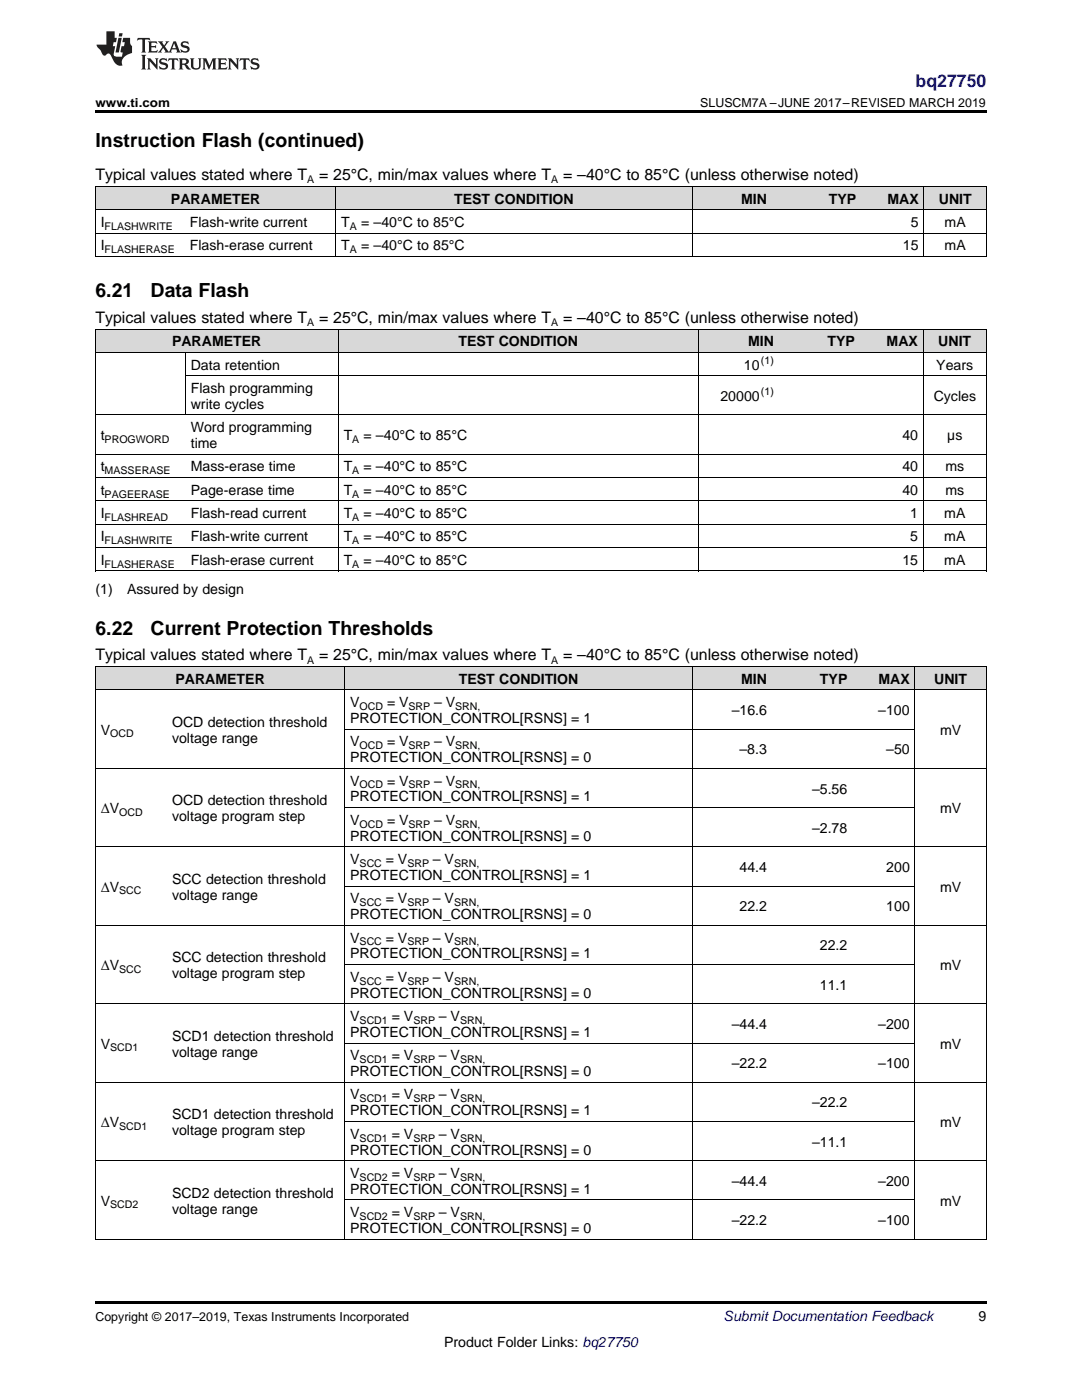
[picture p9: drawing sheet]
<svg xmlns="http://www.w3.org/2000/svg" width="216mm" height="279mm" viewBox="0 0 216 279" stroke-linecap="round" stroke-linejoin="round" font-family="sans-serif">
<defs><g id="words">
<g font-size="3.9">
<text x="19" y="29.3">Instruction Flash (continued)</text>
<text x="19" y="59.3">6.21</text>
<text x="30.1" y="59.3">Data Flash</text>
<text x="19" y="126.6">6.22</text>
<text x="30.1" y="126.6">Current Protection Thresholds</text>
</g>
<text font-size="3.5" fill="#00f" x="182.7" y="17.3">bq27750</text>
<g font-size="3.2">
<text x="19" y="36">Typical values stated where T</text>
<text x="63.7" y="36">= 25°C, min/max values where T</text>
<text x="112.4" y="36">= –40°C to 85°C (unless otherwise noted)</text>
<text x="19" y="64.5">Typical values stated where T</text>
<text x="63.7" y="64.5">= 25°C, min/max values where T</text>
<text x="112.4" y="64.5">= –40°C to 85°C (unless otherwise noted)</text>
<text x="19" y="131.8">Typical values stated where T</text>
<text x="63.7" y="131.8">= 25°C, min/max values where T</text>
<text x="112.4" y="131.8">= –40°C to 85°C (unless otherwise noted)</text>
</g>
<g font-size="2.8">
<text x="34.1" y="40.6">PARAMETER</text>
<text x="90.6" y="40.6">TEST CONDITION</text>
<text x="147.9" y="40.6">MIN</text>
<text x="165.4" y="40.6">TYP</text>
<text x="177.1" y="40.6">MAX</text>
<text x="187.3" y="40.6">UNIT</text>
<text x="20.1" y="45.3">I</text>
<text x="37.9" y="45.3">Flash-write current</text>
<text x="68.1" y="45.3">T</text>
<text x="72" y="45.3">= –40°C to 85°C</text>
<text x="181.8" y="45.3">5</text>
<text x="188.5" y="45.3">mA</text>
<text x="20.1" y="50">I</text>
<text x="37.9" y="50">Flash-erase current</text>
<text x="68.1" y="50">T</text>
<text x="72" y="50">= –40°C to 85°C</text>
<text x="180.2" y="50">15</text>
<text x="188.5" y="50">mA</text>
<text x="34.3" y="69.1">PARAMETER</text>
<text x="91.5" y="69.1">TEST CONDITION</text>
<text x="149.3" y="69.1">MIN</text>
<text x="165.1" y="69.1">TYP</text>
<text x="176.9" y="69.1">MAX</text>
<text x="187.2" y="69.1">UNIT</text>
<text x="38.1" y="73.8">Data retention</text>
<text x="148.4" y="73.8">10</text>
<text x="186.8" y="73.8">Years</text>
<text x="38.1" y="78.4">Flash programming</text>
<text x="38.1" y="81.6">write cycles</text>
<text x="143.8" y="80">20000</text>
<text x="186.3" y="80">Cycles</text>
<text x="20.1" y="87.8">t</text>
<text x="38.1" y="86.3">Word programming</text>
<text x="38.1" y="89.4">time</text>
<text x="68.6" y="87.8">T</text>
<text x="72.5" y="87.8">= –40°C to 85°C</text>
<text x="180.1" y="87.8">40</text>
<text x="189" y="87.8">µs</text>
<text x="20.1" y="94.1">t</text>
<text x="38.1" y="94.1">Mass-erase time</text>
<text x="68.6" y="94.1">T</text>
<text x="72.5" y="94.1">= –40°C to 85°C</text>
<text x="180.1" y="94.1">40</text>
<text x="188.6" y="94.1">ms</text>
<text x="20.1" y="98.7">t</text>
<text x="38.1" y="98.7">Page-erase time</text>
<text x="68.6" y="98.7">T</text>
<text x="72.5" y="98.7">= –40°C to 85°C</text>
<text x="180.1" y="98.7">40</text>
<text x="188.6" y="98.7">ms</text>
<text x="20.1" y="103.4">I</text>
<text x="38.1" y="103.4">Flash-read current</text>
<text x="68.6" y="103.4">T</text>
<text x="72.5" y="103.4">= –40°C to 85°C</text>
<text x="181.6" y="103.4">1</text>
<text x="188.4" y="103.4">mA</text>
<text x="20.1" y="108.1">I</text>
<text x="20.1" y="112.7">I</text>
<text x="38.1" y="108.1">Flash-write current</text>
<text x="38.1" y="112.7">Flash-erase current</text>
<text x="68.6" y="108.1">T</text>
<text x="68.6" y="112.7">T</text>
<text x="72.5" y="108.1">= –40°C to 85°C</text>
<text x="72.5" y="112.7">= –40°C to 85°C</text>
<text x="180.1" y="112.7">15</text>
<text x="181.6" y="108.1">5</text>
<text x="188.4" y="108.1">mA</text>
<text x="188.4" y="112.7">mA</text>
<text x="19" y="118.6">(1)</text>
<text x="25.4" y="118.6">Assured by design</text>
<text x="35" y="136.5">PARAMETER</text>
<text x="91.5" y="136.5">TEST CONDITION</text>
<text x="147.9" y="136.5">MIN</text>
<text x="163.6" y="136.5">TYP</text>
<text x="175.3" y="136.5">MAX</text>
<text x="186.4" y="136.5">UNIT</text>
<text x="69.9" y="141.1">V</text>
<text x="77.2" y="141.1">= V</text>
<text x="86.6" y="141.1">– V</text>
<text x="146" y="142.7">–16.6</text>
<text x="175.3" y="142.7">–100</text>
<text x="20.1" y="146.6">V</text>
<text x="34.3" y="145">OCD detection threshold</text>
<text x="34.3" y="148.2">voltage range</text>
<text x="69.9" y="144.3">PROTECTION_CONTROL[RSNS] = 1</text>
<text x="69.9" y="148.9">V</text>
<text x="77.2" y="148.9">= V</text>
<text x="86.6" y="148.9">– V</text>
<text x="187.6" y="146.6">mV</text>
<text x="69.9" y="152.1">PROTECTION_CONTROL[RSNS] = 0</text>
<text x="147.6" y="150.5">–8.3</text>
<text x="176.8" y="150.5">–50</text>
<text x="34.3" y="160.7">OCD detection threshold</text>
<text x="69.9" y="156.8">V</text>
<text x="69.9" y="159.9">PROTECTION_CONTROL[RSNS] = 1</text>
<text x="77.2" y="156.8">= V</text>
<text x="86.6" y="156.8">– V</text>
<text x="162" y="158.4">–5.56</text>
<text x="20.1" y="162.3">ΔV</text>
<text x="34.3" y="163.9">voltage program step</text>
<text x="69.9" y="164.6">V</text>
<text x="69.9" y="167.8">PROTECTION_CONTROL[RSNS] = 0</text>
<text x="77.2" y="164.6">= V</text>
<text x="86.6" y="164.6">– V</text>
<text x="162" y="166.2">–2.78</text>
<text x="187.6" y="162.3">mV</text>
<text x="69.9" y="172.4">V</text>
<text x="77" y="172.4">= V</text>
<text x="86.4" y="172.4">– V</text>
<text x="20.1" y="177.9">ΔV</text>
<text x="34.3" y="176.4">SCC detection threshold</text>
<text x="34.3" y="179.5">voltage range</text>
<text x="69.9" y="175.6">PROTECTION_CONTROL[RSNS] = 1</text>
<text x="147.6" y="174">44.4</text>
<text x="176.8" y="174">200</text>
<text x="187.6" y="177.9">mV</text>
<text x="69.9" y="180.3">V</text>
<text x="69.9" y="183.4">PROTECTION_CONTROL[RSNS] = 0</text>
<text x="77" y="180.3">= V</text>
<text x="86.4" y="180.3">– V</text>
<text x="147.6" y="181.9">22.2</text>
<text x="176.8" y="181.9">100</text>
<text x="69.9" y="188.1">V</text>
<text x="69.9" y="191.3">PROTECTION_CONTROL[RSNS] = 1</text>
<text x="77" y="188.1">= V</text>
<text x="86.4" y="188.1">– V</text>
<text x="163.6" y="189.7">22.2</text>
<text x="20.1" y="193.6">ΔV</text>
<text x="34.3" y="192">SCC detection threshold</text>
<text x="34.3" y="195.2">voltage program step</text>
<text x="69.9" y="195.9">V</text>
<text x="77" y="195.9">= V</text>
<text x="86.4" y="195.9">– V</text>
<text x="163.6" y="197.5">11.1</text>
<text x="187.6" y="193.6">mV</text>
<text x="69.9" y="199.1">PROTECTION_CONTROL[RSNS] = 0</text>
<text x="69.9" y="203.8">V</text>
<text x="78.2" y="203.8">= V</text>
<text x="87.6" y="203.8">– V</text>
<text x="20.1" y="209.3">V</text>
<text x="34.3" y="207.7">SCD1 detection threshold</text>
<text x="69.9" y="206.9">PROTECTION_CONTROL[RSNS] = 1</text>
<text x="146" y="205.4">–44.4</text>
<text x="175.3" y="205.4">–200</text>
<text x="187.6" y="209.3">mV</text>
<text x="34.3" y="210.9">voltage range</text>
<text x="69.9" y="211.6">V</text>
<text x="69.9" y="214.8">PROTECTION_CONTROL[RSNS] = 0</text>
<text x="78.2" y="211.6">= V</text>
<text x="87.6" y="211.6">– V</text>
<text x="146" y="213.2">–22.2</text>
<text x="175.3" y="213.2">–100</text>
<text x="69.9" y="219.4">V</text>
<text x="78.2" y="219.4">= V</text>
<text x="87.6" y="219.4">– V</text>
<text x="162" y="221">–22.2</text>
<text x="20.1" y="224.9">ΔV</text>
<text x="34.3" y="223.3">SCD1 detection threshold</text>
<text x="34.3" y="226.5">voltage program step</text>
<text x="69.9" y="222.6">PROTECTION_CONTROL[RSNS] = 1</text>
<text x="69.9" y="227.3">V</text>
<text x="78.2" y="227.3">= V</text>
<text x="87.6" y="227.3">– V</text>
<text x="187.6" y="224.9">mV</text>
<text x="69.9" y="230.4">PROTECTION_CONTROL[RSNS] = 0</text>
<text x="162" y="228.8">–11.1</text>
<text x="34.3" y="239">SCD2 detection threshold</text>
<text x="69.9" y="235.1">V</text>
<text x="69.9" y="238.3">PROTECTION_CONTROL[RSNS] = 1</text>
<text x="78.2" y="235.1">= V</text>
<text x="87.6" y="235.1">– V</text>
<text x="146" y="236.7">–44.4</text>
<text x="175.3" y="236.7">–200</text>
<text x="20.1" y="240.6">V</text>
<text x="34.3" y="242.2">voltage range</text>
<text x="69.9" y="242.9">V</text>
<text x="78.2" y="242.9">= V</text>
<text x="87.6" y="242.9">– V</text>
<text x="146" y="244.5">–22.2</text>
<text x="175.3" y="244.5">–100</text>
<text x="187.6" y="240.6">mV</text>
<text x="69.9" y="246.1">PROTECTION_CONTROL[RSNS] = 0</text>
<text x="195.3" y="263.6">9</text>
<text x="88.6" y="268.9">Product Folder Links: bq27750</text>
</g>
<text font-size="2.8" fill="#0000c8" x="144.4" y="263.6">Submit Documentation Feedback</text>
<g font-size="2.5">
<text x="19" y="21.4">www.ti.com</text>
<text x="139.7" y="21.4">SLUSCM7A –JUNE 2017–REVISED MARCH 2019</text>
<text x="19" y="263.6">Copyright © 2017–2019, Texas Instruments Incorporated</text>
</g>
<g font-size="2.1">
<text x="61.3" y="36.6">A</text>
<text x="110" y="36.6">A</text>
<text x="20.9" y="45.9">FLASHWRITE</text>
<text x="69.8" y="45.9">A</text>
<text x="20.9" y="50.5">FLASHERASE</text>
<text x="69.8" y="50.5">A</text>
<text x="61.3" y="65.1">A</text>
<text x="110" y="65.1">A</text>
<text x="151.8" y="72.6">(1)</text>
<text x="151.8" y="78.9">(1)</text>
<text x="20.9" y="88.4">PROGWORD</text>
<text x="70.3" y="88.4">A</text>
<text x="20.9" y="94.7">MASSERASE</text>
<text x="70.3" y="94.7">A</text>
<text x="20.9" y="99.3">PAGEERASE</text>
<text x="70.3" y="99.3">A</text>
<text x="20.9" y="104">FLASHREAD</text>
<text x="70.3" y="104">A</text>
<text x="20.9" y="108.6">FLASHWRITE</text>
<text x="20.9" y="113.3">FLASHERASE</text>
<text x="70.3" y="108.6">A</text>
<text x="70.3" y="113.3">A</text>
<text x="61.3" y="132.4">A</text>
<text x="110" y="132.4">A</text>
<text x="71.8" y="141.7">OCD</text>
<text x="81.5" y="141.7">SRP</text>
<text x="90.8" y="141.7">SRN,</text>
<text x="22" y="147.2">OCD</text>
<text x="71.8" y="149.5">OCD</text>
<text x="81.5" y="149.5">SRP</text>
<text x="90.8" y="149.5">SRN,</text>
<text x="71.8" y="157.3">OCD</text>
<text x="81.5" y="157.3">SRP</text>
<text x="90.8" y="157.3">SRN,</text>
<text x="23.8" y="162.8">OCD</text>
<text x="71.8" y="165.2">OCD</text>
<text x="81.5" y="165.2">SRP</text>
<text x="90.8" y="165.2">SRN,</text>
<text x="71.8" y="173">SCC</text>
<text x="81.3" y="173">SRP</text>
<text x="90.6" y="173">SRN,</text>
<text x="23.8" y="178.5">SCC</text>
<text x="71.8" y="180.8">SCC</text>
<text x="81.3" y="180.8">SRP</text>
<text x="90.6" y="180.8">SRN,</text>
<text x="71.8" y="188.7">SCC</text>
<text x="81.3" y="188.7">SRP</text>
<text x="90.6" y="188.7">SRN,</text>
<text x="23.8" y="194.2">SCC</text>
<text x="71.8" y="196.5">SCC</text>
<text x="81.3" y="196.5">SRP</text>
<text x="90.6" y="196.5">SRN,</text>
<text x="22" y="209.8">SCD1</text>
<text x="71.8" y="204.3">SCD1</text>
<text x="82.5" y="204.3">SRP</text>
<text x="91.8" y="204.3">SRN,</text>
<text x="71.8" y="212.2">SCD1</text>
<text x="82.5" y="212.2">SRP</text>
<text x="91.8" y="212.2">SRN,</text>
<text x="71.8" y="220">SCD1</text>
<text x="82.5" y="220">SRP</text>
<text x="91.8" y="220">SRN,</text>
<text x="23.8" y="225.5">SCD1</text>
<text x="71.8" y="227.8">SCD1</text>
<text x="82.5" y="227.8">SRP</text>
<text x="91.8" y="227.8">SRN,</text>
<text x="71.8" y="235.7">SCD2</text>
<text x="82.5" y="235.7">SRP</text>
<text x="91.8" y="235.7">SRN,</text>
<text x="22" y="241.2">SCD2</text>
<text x="71.8" y="243.5">SCD2</text>
<text x="82.5" y="243.5">SRP</text>
<text x="91.8" y="243.5">SRN,</text>
</g>
</g></defs>
<g fill="#d8d8d8">
<path d="M19 133.1h14.3v4.6h-14.3z"/>
<path d="M33.3 133.1h35.5v4.6h-35.5z"/>
<path d="M68.8 133.1h12.5v4.6h-12.5z"/>
<path d="M81.3 133.1h56.8v4.6h-56.8z"/>
<path d="M138.1 133.1h16.1v4.6h-16.1z"/>
<path d="M154.2 133.1h16v4.6h-16z"/>
<path d="M170.2 133.1h12.4v4.6h-12.4z"/>
<path d="M182.6 133.1h14.2v4.6h-14.2z"/>
<path d="M19 65.7h18v4.7h-18z"/>
<path d="M37 65.7h30.5v4.7h-30.5z"/>
<path d="M67.5 65.7h71.8v4.7h-71.8z"/>
<path d="M139.3 65.7h16.2v4.7h-16.2z"/>
<path d="M155.5 65.7h16.2v4.7h-16.2z"/>
<path d="M171.7 65.7h12.6v4.7h-12.6z"/>
<path d="M184.3 65.7h12.5v4.7h-12.5z"/>
<path d="M19 37.3h17.8v4.6h-17.8z"/>
<path d="M36.8 37.3h30.2v4.6h-30.2z"/>
<path d="M67 37.3h71.1v4.6h-71.1z"/>
<path d="M138.1 37.3h16.1v4.6h-16.1z"/>
<path d="M154.2 37.3h17.7v4.6h-17.7z"/>
<path d="M171.9 37.3h12.5v4.6h-12.5z"/>
<path d="M184.4 37.3h12.4v4.6h-12.4z"/>
</g>
<path d="M19 22h177.8v.5h-177.8zM19 51.2h.2zM66.9 51.2h.1zM138 51.2h.1zM184.3 51.2h.1zM196.7 51.2h.1zM19 113.9l.2 .1zM67.4 113.9l.1 .1zM139.2 113.9l.1 .1zM184.1 113.9l.2 .1zM196.7 113.9l.1 .1zM19 259.7h177.8v.5h-177.8z" fill="#000"/>
<g fill="none" stroke="#000" stroke-width=".2">
<path d="M19 37.2h177.8v14M19.1 37.2v14M67 37.2v14M138.1 37.2v14M184.3 37.2v14M19 51.2h177.8M19 46.5h177.8M19 41.9h177.8M19 70.3h177.8M19 65.7h177.8M19.1 65.7v48.3M37 70.3v12.6"/>
<path d="M37 75h159.8M67.5 65.7v48.3M139.3 65.7v48.3M184.2 65.7v48.3M196.8 65.7v48.3M19 100h177.8M19 95.3h177.8M19 90.6h177.8M19 82.8h177.8M19 113.9h177.8M19 109.3h177.8M19 104.6h177.8"/>
<path d="M19 137.7h177.8M19 133h177.8M19.1 133v114.4M68.8 133v114.4M138.1 133v114.4M182.5 133v114.4M196.8 133v114.4M19 153.3h177.8M68.8 145.5h113.8M19 169h177.8M68.8 176.8h113.8M68.8 161.2h113.8"/>
<path d="M19 184.7h177.8M68.8 192.5h113.8M19 216h177.8M19 200.3h177.8M68.8 208.2h113.8M19 231.7h177.8M68.8 239.5h113.8M68.8 223.8h113.8M19 247.3h177.8"/>
</g>
<g fill="#231f20">
<path d="M27.5 7.6l-.1 .5 .4-.2h.6v.1v2.1l-.2 .4h1l-.3-.4v-2.1l.1-.1h.5l.5 .2-.2-.5zM29.5 8.3l.2 .3v1.5l-.2 .4h1.8l.2-.6a1.04 1.04 0 0 1-1.3 .2v-.7h.6l.3 .2v-.6l-.3 .2h-.6v-.6l.8-.1 .4 .3-.2-.5zM31.5 8.3l.9 1.1-.9 1.1h.8l-.2-.2 .5-.7 .4 .7-.2 .2h1.5l-.1-.2 .1-.4h.9l.1 .4-.2 .2h1l-.3-.3-.7-1.9h-.5l-.9 2-.8-1 .9-1h-.8l.1 .3-.3 .5-.4-.6 .2-.2zM34.7 8.6l.4 1h-.7zM36.3 8.4a.63 .63 0 0 0-.2 .7 .63 .63 0 0 0 .6 .4l.6 .2 .1 .2a.75 .75 0 0 1-.7 .4 .75 .75 0 0 1-.6-.5l.1 .7 .1-.1a1.11 1.11 0 0 0 1.5-.6 1.13 1.13 0 0 0-1.2-.8l-.1-.4a1.04 1.04 0 0 1 1.2 .2l-.2-.5-.1 .1-.5-.2zM28.2 10.9l.2 .4v2.2l-.2 .4h1l-.3-.4v-2.2l.3-.4zM29.3 11.6l.3 .4v1.5l-.3 .4h.8l-.2-.4v-1.3l1.5 1.7v-1.9l.2-.4h-.7l.2 .4v.9l-1.1-1.3zM32 11.8a.62 .62 0 0 0-.2 .7 .62 .62 0 0 0 .6 .4l.6 .1 .1 .3a.76 .76 0 0 1-.7 .3 .76 .76 0 0 1-.6-.4l.1 .7 .1-.1a1.11 1.11 0 0 0 1.5-.6 1.13 1.13 0 0 0-1.2-.8l-.1-.4a1.04 1.04 0 0 1 1.2 .2l-.2-.6-.1 .1-.5-.1zM33.7 11.6l-.2 .6a.61 .61 0 0 1 .8-.3v1.6l-.2 .4h.9l-.2-.4v-1.6a.63 .63 0 0 1 .8 .3l-.2-.6zM35.6 11.6l.3 .4v1.5l-.3 .4h1l-.2-.2v-.8l.5 .2a.76 .76 0 0 0 1.2 .7l-1-1a.58 .58 0 0 0 .6-.5 .58 .58 0 0 0-.5-.6zM36.4 11.9h.1a.45 .45 0 0 1 .5 .1 .45 .45 0 0 1 .1 .5l-.7 .2zM37.9 11.6l.2 .2a2.17 2.17 0 0 0 .3 1.9 .99 .99 0 0 0 1.6-.6v-1.1l.2-.4h-.7l.2 .2a1.92 1.92 0 0 1-.2 1.8 .6 .6 0 0 1-.9-.5v-1.1l.2-.4zM40.4 11.6l.2 .4v1.5l-.2 .4h.7l-.2-.4v-1.4l.8 1.8 .8-1.8v1.4l-.2 .4h.9l-.2-.4v-1.5l.2-.4h-.8l-.6 1.5-.6-1.5zM43.4 11.6l.2 .4v1.5l-.2 .4h1.8l.2-.6a1.04 1.04 0 0 1-1.3 .1v-.6h.5l.4 .2v-.6l-.4 .2h-.5v-.7h.8l.3 .3-.1-.6zM45.5 11.6l.2 .4v1.5l-.2 .4h.7l-.2-.4v-1.3l1.5 1.7v-1.9l.2-.4h-.7l.2 .4v.9l-1.1-1.3zM47.9 11.6l-.1 .6a.61 .61 0 0 1 .8-.3v1.6l-.3 .4h1l-.3-.4 .1-1.6a.63 .63 0 0 1 .7 .3l-.1-.6zM50.2 11.8a.62 .62 0 0 0-.2 .7 .62 .62 0 0 0 .6 .4l.6 .1 .2 .3a.76 .76 0 0 1-.8 .3 .76 .76 0 0 1-.6-.4l.1 .7 .2-.1a1.11 1.11 0 0 0 1.5-.6 1.13 1.13 0 0 0-1.3-.8l-.1-.4a1.04 1.04 0 0 1 1.2 .2l-.1-.6-.2 .1-.5-.1z"/>
<path d="M21.2 6.3v2.6h-1.9l.1 .4 .7 .9a.91 .91 0 0 0 1 .8 .56 .56 0 0 1 .5-.3 .56 .56 0 0 1 .5 .3l.4 .8a1.53 1.53 0 0 0 1.9 1.2 1.54 1.54 0 0 1 1-2.1l.9-.3v-1.4a1.52 1.52 0 0 1-.3-1.6h-1.4l-.2 .8h.5l-.2 .8h-.4l-.2 1v.2l.4 .1-.2 .8a1.93 1.93 0 0 1-1.6-.3l.3-1.8h-.5l.2-.8h.4l.2-.8h-.4v-1.3zM23.6 7.6l-.6 2.9h.7l.6-2.9zM23.8 6.6l-.1 .7h.6l.2-.7z"/>
</g>
<use href="#words"/>
</svg>
